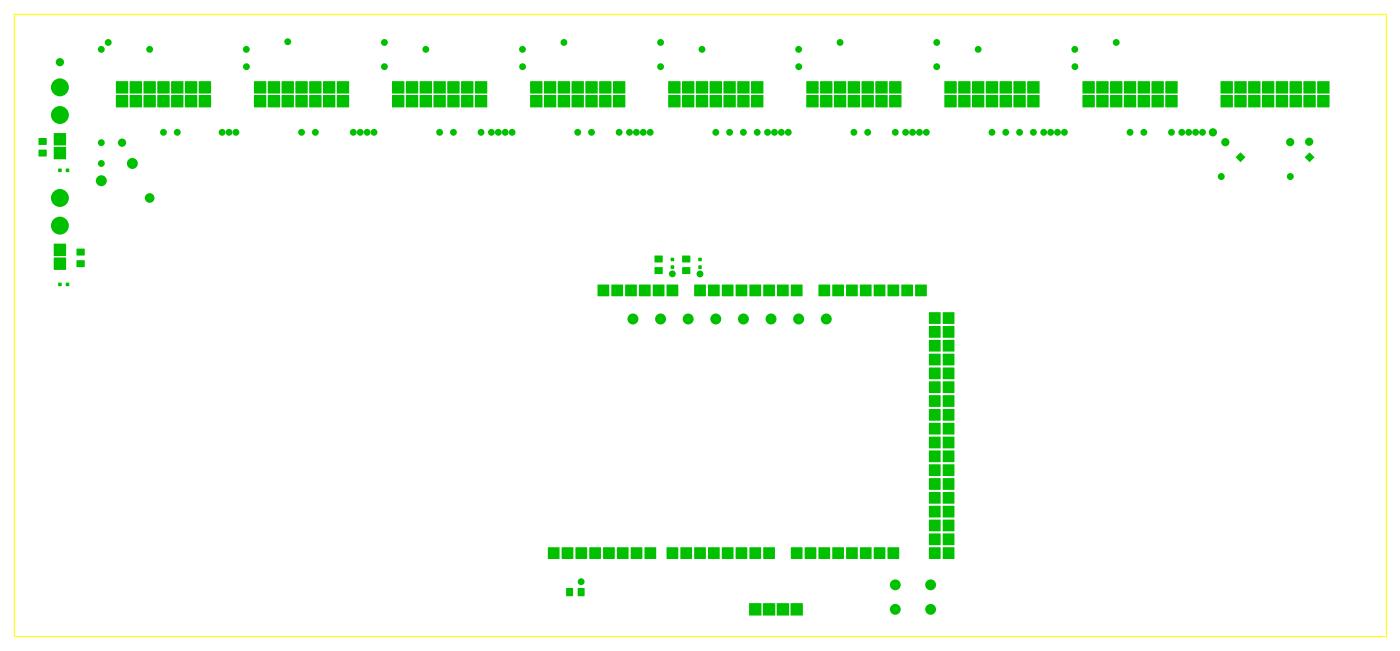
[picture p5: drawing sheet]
<svg xmlns="http://www.w3.org/2000/svg" width="258mm" height="120mm" viewBox="0 0 258 120" stroke-linecap="round" stroke-linejoin="round" font-family="sans-serif">
<g fill="#00c000">
<path d="M100.8 100.6l2.1-.1v2.1l-2.1 .1z" fill-rule="evenodd"/>
<path d="M103.3 100.6l2.1-.1v2.1l-2 .1z" fill-rule="evenodd"/>
<path d="M105.9 100.6l2-.1 .1 2.1-2.1 .1z" fill-rule="evenodd"/>
<path d="M108.4 100.6l2.1-.1v2.1l-2.1 .1z" fill-rule="evenodd"/>
<path d="M110.9 100.6l2.1-.1 .1 2.1-2.1 .1z" fill-rule="evenodd"/>
<path d="M113.5 100.6l2.1-.1v2.1l-2.1 .1z" fill-rule="evenodd"/>
<path d="M116 100.6l2.1-.1v2.1l-2 .1z" fill-rule="evenodd"/>
<path d="M118.6 100.6l2-.1 .1 2.1-2.1 .1z" fill-rule="evenodd"/>
<path d="M122.6 100.6l2.1-.1v2.1l-2 .1z" fill-rule="evenodd"/>
<path d="M125.2 100.6l2-.1 .1 2.1-2.1 .1z" fill-rule="evenodd"/>
<path d="M127.7 100.6l2.1-.1v2.1l-2.1 .1z" fill-rule="evenodd"/>
<path d="M130.2 100.6l2.1-.1 .1 2.1-2.1 .1z" fill-rule="evenodd"/>
<path d="M132.8 100.6l2.1-.1v2.1l-2.1 .1z" fill-rule="evenodd"/>
<path d="M135.3 100.6l2.1-.1v2.1l-2 .1z" fill-rule="evenodd"/>
<path d="M137.9 100.6l2-.1 .1 2.1-2.1 .1z" fill-rule="evenodd"/>
<path d="M140.4 100.6l2.1-.1v2.1l-2.1 .1z" fill-rule="evenodd"/>
<path d="M145.5 100.6l2.1-.1v2.1l-2.1 .1z" fill-rule="evenodd"/>
<path d="M148 100.6l2.1-.1v2.1l-2 .1z" fill-rule="evenodd"/>
<path d="M150.6 100.6l2-.1 .1 2.1-2.1 .1z" fill-rule="evenodd"/>
<path d="M153.1 100.6l2.1-.1v2.1l-2.1 .1z" fill-rule="evenodd"/>
<path d="M155.6 100.6l2.1-.1 .1 2.1-2.1 .1z" fill-rule="evenodd"/>
<path d="M158.2 100.6l2.1-.1v2.1l-2.1 .1z" fill-rule="evenodd"/>
<path d="M160.7 100.6l2.1-.1v2.1l-2 .1z" fill-rule="evenodd"/>
<path d="M163.3 100.6l2-.1 .1 2.1-2.1 .1z" fill-rule="evenodd"/>
<path d="M170.9 100.6l2.1-.1v2.1l-2.1 .1z" fill-rule="evenodd"/>
<path d="M173.4 100.6l2.1-.1v2.1l-2 .1z" fill-rule="evenodd"/>
<path d="M170.9 98h2.1v2.1h-2.1z" fill-rule="evenodd"/>
<path d="M173.4 98h2.1v2.1h-2z" fill-rule="evenodd"/>
<path d="M170.9 95.5h2.1v2l-2.1 .1z" fill-rule="evenodd"/>
<path d="M173.4 95.5h2.1v2l-2 .1z" fill-rule="evenodd"/>
<path d="M170.9 93l2.1-.1v2.1h-2.1z" fill-rule="evenodd"/>
<path d="M173.4 93l2.1-.1v2.1h-2z" fill-rule="evenodd"/>
<path d="M170.9 90.4h2.1v2.1h-2.1z" fill-rule="evenodd"/>
<path d="M173.4 90.4h2.1v2.1h-2z" fill-rule="evenodd"/>
<path d="M170.9 87.9l2.1-.1v2.1l-2.1 .1z" fill-rule="evenodd"/>
<path d="M173.4 87.9l2.1-.1v2.1l-2 .1z" fill-rule="evenodd"/>
<path d="M170.9 85.3h2.1v2.1h-2.1z" fill-rule="evenodd"/>
<path d="M173.4 85.3h2.1v2.1h-2z" fill-rule="evenodd"/>
<path d="M170.9 82.8h2.1v2l-2.1 .1z" fill-rule="evenodd"/>
<path d="M173.4 82.8h2.1v2l-2 .1z" fill-rule="evenodd"/>
<path d="M170.9 80.2l2.1 .1v2h-2.1z" fill-rule="evenodd"/>
<path d="M173.4 80.3l2.1-.1v2.1h-2z" fill-rule="evenodd"/>
<path d="M170.9 77.7h2.1v2.1h-2.1z" fill-rule="evenodd"/>
<path d="M173.4 77.7h2.1v2.1h-2z" fill-rule="evenodd"/>
<path d="M170.9 75.2l2.1-.1v2.1l-2.1 .1z" fill-rule="evenodd"/>
<path d="M173.4 75.2l2.1-.1v2.1l-2 .1z" fill-rule="evenodd"/>
<path d="M170.9 72.6h2.1v2.1h-2.1z" fill-rule="evenodd"/>
<path d="M173.4 72.6h2.1v2.1h-2z" fill-rule="evenodd"/>
<path d="M170.9 70.1h2.1v2l-2.1 .1z" fill-rule="evenodd"/>
<path d="M173.4 70.1h2.1v2l-2 .1z" fill-rule="evenodd"/>
<path d="M170.9 67.5l2.1 .1v2h-2.1z" fill-rule="evenodd"/>
<path d="M173.4 67.6l2.1-.1v2.1h-2z" fill-rule="evenodd"/>
<path d="M170.9 65h2.1v2.1h-2.1z" fill-rule="evenodd"/>
<path d="M173.4 65h2.1v2.1h-2z" fill-rule="evenodd"/>
<path d="M170.9 62.5l2.1-.1v2.1l-2.1 .1z" fill-rule="evenodd"/>
<path d="M173.4 62.5l2.1-.1v2.1l-2 .1z" fill-rule="evenodd"/>
<path d="M170.9 59.9h2.1v2.1h-2.1z" fill-rule="evenodd"/>
<path d="M173.4 59.9h2.1v2.1h-2z" fill-rule="evenodd"/>
<path d="M170.9 57.4h2.1v2.1l-2.1-.1z" fill-rule="evenodd"/>
<path d="M173.4 57.4h2.1v2l-2 .1z" fill-rule="evenodd"/>
<path d="M168.4 52.3h2l.1 2.1h-2.1z" fill-rule="evenodd"/>
<path d="M165.8 52.3h2.1v2.1h-2.1z" fill-rule="evenodd"/>
<path d="M163.3 52.3h2.1l-.1 2.1h-2z" fill-rule="evenodd"/>
<path d="M160.7 52.3h2.1v2.1h-2z" fill-rule="evenodd"/>
<path d="M158.2 52.3h2.1v2.1h-2.1z" fill-rule="evenodd"/>
<path d="M155.7 52.3h2l.1 2.1h-2.1z" fill-rule="evenodd"/>
<path d="M153.1 52.3h2.1v2.1h-2.1z" fill-rule="evenodd"/>
<path d="M150.6 52.3h2.1l-.1 2.1h-2z" fill-rule="evenodd"/>
<path d="M145.5 52.3h2.1v2.1h-2.1z" fill-rule="evenodd"/>
<path d="M143 52.3h2l.1 2.1h-2.1z" fill-rule="evenodd"/>
<path d="M140.4 52.3h2.1v2.1h-2.1z" fill-rule="evenodd"/>
<path d="M137.9 52.3h2.1l-.1 2.1h-2z" fill-rule="evenodd"/>
<path d="M135.3 52.3h2.1v2.1h-2z" fill-rule="evenodd"/>
<path d="M132.8 52.3h2.1v2.1h-2.1z" fill-rule="evenodd"/>
<path d="M130.3 52.3h2l.1 2.1h-2.1z" fill-rule="evenodd"/>
<path d="M127.7 52.3h2.1v2.1h-2.1z" fill-rule="evenodd"/>
<path d="M122.6 52.3h2.1v2.1h-2z" fill-rule="evenodd"/>
<path d="M120.1 52.3h2.1v2.1h-2.1z" fill-rule="evenodd"/>
<path d="M117.5 52.3h2.1l.1 2.1h-2.1z" fill-rule="evenodd"/>
<path d="M115 52.3h2.1v2.1h-2.1z" fill-rule="evenodd"/>
<path d="M112.5 52.3h2l.1 2.1h-2.1z" fill-rule="evenodd"/>
<path d="M109.9 52.3h2.1v2.1h-2z" fill-rule="evenodd"/>
<path d="M21.3 17.5h2.3v2.2h-2.3z" fill-rule="evenodd"/>
<path d="M23.9 17.5h2.2v2.2h-2.2z" fill-rule="evenodd"/>
<path d="M26.4 17.5h2.2v2.2h-2.2z" fill-rule="evenodd"/>
<path d="M29 17.5h2.2v2.2h-2.2z" fill-rule="evenodd"/>
<path d="M31.5 17.5h2.2v2.2h-2.2z" fill-rule="evenodd"/>
<path d="M34 17.5h2.3v2.2h-2.3z" fill-rule="evenodd"/>
<path d="M36.6 17.5h2.2v2.2h-2.2z" fill-rule="evenodd"/>
<path d="M36.6 14.9h2.2v2.3h-2.2z" fill-rule="evenodd"/>
<path d="M34 14.9h2.3v2.3h-2.3z" fill-rule="evenodd"/>
<path d="M31.5 14.9h2.2v2.3h-2.2z" fill-rule="evenodd"/>
<path d="M29 14.9h2.2v2.3h-2.2z" fill-rule="evenodd"/>
<path d="M26.4 14.9h2.2v2.3h-2.2z" fill-rule="evenodd"/>
<path d="M23.9 14.9h2.2v2.3h-2.2z" fill-rule="evenodd"/>
<path d="M21.3 14.9h2.3v2.3h-2.3z" fill-rule="evenodd"/>
<path d="M46.7 17.5h2.3v2.2h-2.3z" fill-rule="evenodd"/>
<path d="M49.3 17.5h2.2v2.2h-2.2z" fill-rule="evenodd"/>
<path d="M51.8 17.5h2.2v2.2h-2.2z" fill-rule="evenodd"/>
<path d="M54.4 17.5h2.2v2.2h-2.2z" fill-rule="evenodd"/>
<path d="M56.9 17.5h2.2v2.2h-2.2z" fill-rule="evenodd"/>
<path d="M59.4 17.5h2.3v2.2h-2.3z" fill-rule="evenodd"/>
<path d="M62 17.5h2.2v2.2h-2.2z" fill-rule="evenodd"/>
<path d="M62 14.9h2.2v2.3h-2.2z" fill-rule="evenodd"/>
<path d="M59.4 14.9h2.3v2.3h-2.3z" fill-rule="evenodd"/>
<path d="M56.9 14.9h2.2v2.3h-2.2z" fill-rule="evenodd"/>
<path d="M54.4 14.9h2.2v2.3h-2.2z" fill-rule="evenodd"/>
<path d="M51.8 14.9h2.2v2.3h-2.2z" fill-rule="evenodd"/>
<path d="M49.3 14.9h2.2v2.3h-2.2z" fill-rule="evenodd"/>
<path d="M46.7 14.9h2.3v2.3h-2.3z" fill-rule="evenodd"/>
<path d="M72.1 17.5h2.3v2.2h-2.3z" fill-rule="evenodd"/>
<path d="M74.7 17.5h2.2v2.2h-2.2z" fill-rule="evenodd"/>
<path d="M77.2 17.5h2.2v2.2h-2.2z" fill-rule="evenodd"/>
<path d="M79.8 17.5h2.2v2.2h-2.2z" fill-rule="evenodd"/>
<path d="M82.3 17.5h2.2v2.2h-2.2z" fill-rule="evenodd"/>
<path d="M84.8 17.5h2.3v2.2h-2.3z" fill-rule="evenodd"/>
<path d="M87.4 17.5h2.2v2.2h-2.2z" fill-rule="evenodd"/>
<path d="M87.4 14.9h2.2v2.3h-2.2z" fill-rule="evenodd"/>
<path d="M84.8 14.9h2.3v2.3h-2.3z" fill-rule="evenodd"/>
<path d="M82.3 14.9h2.2v2.3h-2.2z" fill-rule="evenodd"/>
<path d="M79.8 14.9h2.2v2.3h-2.2z" fill-rule="evenodd"/>
<path d="M77.2 14.9h2.2v2.3h-2.2z" fill-rule="evenodd"/>
<path d="M74.7 14.9h2.2v2.3h-2.2z" fill-rule="evenodd"/>
<path d="M72.1 14.9h2.3v2.3h-2.3z" fill-rule="evenodd"/>
<path d="M97.5 17.5h2.3v2.2h-2.3z" fill-rule="evenodd"/>
<path d="M100.1 17.5h2.2v2.2h-2.2z" fill-rule="evenodd"/>
<path d="M102.6 17.5h2.2v2.2h-2.2z" fill-rule="evenodd"/>
<path d="M105.2 17.5h2.2v2.2h-2.2z" fill-rule="evenodd"/>
<path d="M107.7 17.5h2.2v2.2h-2.2z" fill-rule="evenodd"/>
<path d="M110.2 17.5h2.3v2.2h-2.3z" fill-rule="evenodd"/>
<path d="M112.8 17.5h2.2v2.2h-2.2z" fill-rule="evenodd"/>
<path d="M112.8 14.9h2.2v2.3h-2.2z" fill-rule="evenodd"/>
<path d="M110.2 14.9h2.3v2.3h-2.3z" fill-rule="evenodd"/>
<path d="M107.7 14.9h2.2v2.3h-2.2z" fill-rule="evenodd"/>
<path d="M105.2 14.9h2.2v2.3h-2.2z" fill-rule="evenodd"/>
<path d="M102.6 14.9h2.2v2.3h-2.2z" fill-rule="evenodd"/>
<path d="M100.1 14.9h2.2v2.3h-2.2z" fill-rule="evenodd"/>
<path d="M97.5 14.9h2.3v2.3h-2.3z" fill-rule="evenodd"/>
<path d="M122.9 17.5h2.3v2.2h-2.3z" fill-rule="evenodd"/>
<path d="M125.5 17.5h2.2v2.2h-2.2z" fill-rule="evenodd"/>
<path d="M128 17.5h2.2v2.2h-2.2z" fill-rule="evenodd"/>
<path d="M130.6 17.5h2.2v2.2h-2.2z" fill-rule="evenodd"/>
<path d="M133.1 17.5h2.2v2.2h-2.2z" fill-rule="evenodd"/>
<path d="M135.6 17.5h2.3v2.2h-2.3z" fill-rule="evenodd"/>
<path d="M138.2 17.5h2.2v2.2h-2.2z" fill-rule="evenodd"/>
<path d="M138.2 14.9h2.2v2.3h-2.2z" fill-rule="evenodd"/>
<path d="M135.6 14.9h2.3v2.3h-2.3z" fill-rule="evenodd"/>
<path d="M133.1 14.9h2.2v2.3h-2.2z" fill-rule="evenodd"/>
<path d="M130.6 14.9h2.2v2.3h-2.2z" fill-rule="evenodd"/>
<path d="M128 14.9h2.2v2.3h-2.2z" fill-rule="evenodd"/>
<path d="M125.5 14.9h2.2v2.3h-2.2z" fill-rule="evenodd"/>
<path d="M122.9 14.9h2.3v2.3h-2.3z" fill-rule="evenodd"/>
<path d="M148.3 17.5h2.3v2.2h-2.3z" fill-rule="evenodd"/>
<path d="M150.9 17.5h2.2v2.2h-2.2z" fill-rule="evenodd"/>
<path d="M153.4 17.5h2.2v2.2h-2.2z" fill-rule="evenodd"/>
<path d="M156 17.5h2.2v2.2h-2.2z" fill-rule="evenodd"/>
<path d="M158.5 17.5h2.2v2.2h-2.2z" fill-rule="evenodd"/>
<path d="M161 17.5h2.3v2.2h-2.3z" fill-rule="evenodd"/>
<path d="M163.6 17.5h2.2v2.2h-2.2z" fill-rule="evenodd"/>
<path d="M163.6 14.9h2.2v2.3h-2.2z" fill-rule="evenodd"/>
<path d="M161 14.9h2.3v2.3h-2.3z" fill-rule="evenodd"/>
<path d="M158.5 14.9h2.2v2.3h-2.2z" fill-rule="evenodd"/>
<path d="M156 14.9h2.2v2.3h-2.2z" fill-rule="evenodd"/>
<path d="M153.4 14.9h2.2v2.3h-2.2z" fill-rule="evenodd"/>
<path d="M150.9 14.9h2.2v2.3h-2.2z" fill-rule="evenodd"/>
<path d="M148.3 14.9h2.3v2.3h-2.3z" fill-rule="evenodd"/>
<path d="M173.7 17.5h2.3v2.2h-2.3z" fill-rule="evenodd"/>
<path d="M176.3 17.5h2.2v2.2h-2.2z" fill-rule="evenodd"/>
<path d="M178.8 17.5h2.2v2.2h-2.2z" fill-rule="evenodd"/>
<path d="M181.4 17.5h2.2v2.2h-2.2z" fill-rule="evenodd"/>
<path d="M183.9 17.5h2.2v2.2h-2.2z" fill-rule="evenodd"/>
<path d="M186.4 17.5h2.3v2.2h-2.3z" fill-rule="evenodd"/>
<path d="M189 17.5h2.2v2.2h-2.2z" fill-rule="evenodd"/>
<path d="M189 14.9h2.2v2.3h-2.2z" fill-rule="evenodd"/>
<path d="M186.4 14.9h2.3v2.3h-2.3z" fill-rule="evenodd"/>
<path d="M183.9 14.9h2.2v2.3h-2.2z" fill-rule="evenodd"/>
<path d="M181.4 14.9h2.2v2.3h-2.2z" fill-rule="evenodd"/>
<path d="M178.8 14.9h2.2v2.3h-2.2z" fill-rule="evenodd"/>
<path d="M176.3 14.9h2.2v2.3h-2.2z" fill-rule="evenodd"/>
<path d="M173.7 14.9h2.3v2.3h-2.3z" fill-rule="evenodd"/>
<path d="M199.1 17.5h2.3v2.2h-2.3z" fill-rule="evenodd"/>
<path d="M201.7 17.5h2.2v2.2h-2.2z" fill-rule="evenodd"/>
<path d="M204.2 17.5h2.2v2.2h-2.2z" fill-rule="evenodd"/>
<path d="M206.8 17.5h2.2v2.2h-2.2z" fill-rule="evenodd"/>
<path d="M209.3 17.5h2.2v2.2h-2.2z" fill-rule="evenodd"/>
<path d="M211.8 17.5h2.3v2.2h-2.3z" fill-rule="evenodd"/>
<path d="M214.4 17.5h2.2v2.2h-2.2z" fill-rule="evenodd"/>
<path d="M214.4 14.9h2.2v2.3h-2.2z" fill-rule="evenodd"/>
<path d="M211.8 14.9h2.3v2.3h-2.3z" fill-rule="evenodd"/>
<path d="M209.3 14.9h2.2v2.3h-2.2z" fill-rule="evenodd"/>
<path d="M206.8 14.9h2.2v2.3h-2.2z" fill-rule="evenodd"/>
<path d="M204.2 14.9h2.2v2.3h-2.2z" fill-rule="evenodd"/>
<path d="M201.7 14.9h2.2v2.3h-2.2z" fill-rule="evenodd"/>
<path d="M199.1 14.9h2.3v2.3h-2.3z" fill-rule="evenodd"/>
<path d="M224.5 17.5h2.3v2.2h-2.3z" fill-rule="evenodd"/>
<path d="M227.1 17.5h2.2v2.2h-2.2z" fill-rule="evenodd"/>
<path d="M229.6 17.5h2.2v2.2h-2.2z" fill-rule="evenodd"/>
<path d="M232.2 17.5h2.2v2.2h-2.2z" fill-rule="evenodd"/>
<path d="M234.7 17.5h2.2v2.2h-2.2z" fill-rule="evenodd"/>
<path d="M237.2 17.5h2.3v2.2h-2.3z" fill-rule="evenodd"/>
<path d="M239.8 17.5h2.2v2.2h-2.2z" fill-rule="evenodd"/>
<path d="M242.3 17.5h2.2v2.2h-2.2z" fill-rule="evenodd"/>
<path d="M242.3 14.9h2.2v2.3h-2.2z" fill-rule="evenodd"/>
<path d="M239.8 14.9h2.2v2.3h-2.2z" fill-rule="evenodd"/>
<path d="M237.2 14.9h2.3v2.3h-2.3z" fill-rule="evenodd"/>
<path d="M234.7 14.9h2.2v2.3h-2.2z" fill-rule="evenodd"/>
<path d="M232.2 14.9h2.2v2.3h-2.2z" fill-rule="evenodd"/>
<path d="M229.6 14.9h2.2v2.3h-2.2z" fill-rule="evenodd"/>
<path d="M227.1 14.9h2.2v2.3h-2.2z" fill-rule="evenodd"/>
<path d="M224.5 14.9h2.3v2.3h-2.3z" fill-rule="evenodd"/>
<path d="M9.9 24.5h2.2v2.2h-2.2z" fill-rule="evenodd"/>
<path d="M9.9 27h2.2v2.2h-2.2z" fill-rule="evenodd"/>
<path d="M9.9 44.8h2.2v2.2h-2.2z" fill-rule="evenodd"/>
<path d="M9.9 47.3h2.2v2.2h-2.2z" fill-rule="evenodd"/>
<path d="M137.8 110.8h2.2v2.2h-2.2z" fill-rule="evenodd"/>
<path d="M140.4 110.8h2.2v2.2h-2.2z" fill-rule="evenodd"/>
<path d="M142.9 110.8h2.2v2.2h-2.2z" fill-rule="evenodd"/>
<path d="M145.4 110.8h2.3v2.2h-2.3z" fill-rule="evenodd"/>
<path d="M12.1 31h.6v.6h-.6z" fill-rule="evenodd"/>
<path d="M10.7 31h.6v.6h-.6z" fill-rule="evenodd"/>
<path d="M10.7 52l.6-.1v.6l-.6 .1z" fill-rule="evenodd"/>
<path d="M12.1 52h.6v.6l-.6-.1z" fill-rule="evenodd"/>
<path d="M7.1 27.5h1.5v1.2h-1.5z" fill-rule="evenodd"/>
<path d="M7.1 25.4h1.5v1.2h-1.5z" fill-rule="evenodd"/>
<path d="M14.1 47.8h1.5v1.2h-1.5z" fill-rule="evenodd"/>
<path d="M14.1 45.7h1.5v1.2h-1.5z" fill-rule="evenodd"/>
<path d="M106.3 108h1.2v1.5h-1.2z" fill-rule="evenodd"/>
<path d="M104.2 108h1.2v1.5h-1.2z" fill-rule="evenodd"/>
<path d="M123.4 48.8h.6v.5l-.6 .1z" fill-rule="evenodd"/>
<path d="M123.4 47.4h.6v.5l-.6 .1z" fill-rule="evenodd"/>
<path d="M120.4 47h1.5v1.2h-1.5z" fill-rule="evenodd"/>
<path d="M120.4 49.1h1.5v1.2h-1.5z" fill-rule="evenodd"/>
<path d="M128.5 48.8h.5l.1 .5-.6 .1z" fill-rule="evenodd"/>
<path d="M128.5 47.4h.5l.1 .5-.6 .1z" fill-rule="evenodd"/>
<path d="M125.5 47h1.5v1.2h-1.5z" fill-rule="evenodd"/>
<path d="M125.5 49.1h1.5v1.2h-1.5z" fill-rule="evenodd"/>
<path d="M227.3 28.9l.9-.9 .9 .9-.9 .9z" fill-rule="evenodd"/>
<path d="M240 28.9l.9-.9 .9 .9-.9 .9z" fill-rule="evenodd"/>
<circle cx="103.7" cy="7.8" r=".63"/>
<circle cx="78.3" cy="9.1" r=".63"/>
<circle cx="22.4" cy="26.2" r=".76"/>
<circle cx="70.7" cy="7.8" r=".63"/>
<circle cx="45.3" cy="9.1" r=".63"/>
<circle cx="96.1" cy="9.1" r=".63"/>
<circle cx="129.1" cy="9.1" r=".63"/>
<circle cx="146.9" cy="9.1" r=".63"/>
<circle cx="179.9" cy="9.1" r=".63"/>
<circle cx="121.5" cy="7.8" r=".63"/>
<circle cx="154.5" cy="7.8" r=".63"/>
<circle cx="172.3" cy="7.8" r=".63"/>
<circle cx="205.3" cy="7.8" r=".63"/>
<circle cx="52.9" cy="7.7" r=".63"/>
<circle cx="106.9" cy="106.9" r=".63"/>
<circle cx="55.5" cy="24.3" r=".63"/>
<circle cx="58" cy="24.3" r=".63"/>
<circle cx="18.6" cy="26.2" r=".63"/>
<circle cx="18.6" cy="9.1" r=".63"/>
<circle cx="27.5" cy="9.1" r=".63"/>
<circle cx="83.4" cy="24.3" r=".63"/>
<circle cx="80.9" cy="24.3" r=".63"/>
<circle cx="113.9" cy="24.3" r=".63"/>
<circle cx="108.8" cy="24.3" r=".63"/>
<circle cx="164.7" cy="24.3" r=".63"/>
<circle cx="159.6" cy="24.3" r=".63"/>
<circle cx="157.1" cy="24.3" r=".63"/>
<circle cx="185" cy="24.3" r=".63"/>
<circle cx="187.5" cy="24.3" r=".63"/>
<circle cx="190.1" cy="24.3" r=".63"/>
<circle cx="128.8" cy="50.3" r=".63"/>
<circle cx="123.7" cy="50.3" r=".63"/>
<circle cx="225.4" cy="26.1" r=".76"/>
<circle cx="223.1" cy="24.3" r=".76"/>
<circle cx="237.3" cy="26.1" r=".76"/>
<circle cx="27.5" cy="36.4" r=".89"/>
<circle cx="182.5" cy="24.3" r=".63"/>
<circle cx="207.9" cy="24.3" r=".63"/>
<circle cx="210.4" cy="24.3" r=".63"/>
<circle cx="215.5" cy="24.3" r=".63"/>
<circle cx="139.3" cy="24.3" r=".63"/>
<circle cx="11" cy="11.4" r=".76"/>
<circle cx="193.3" cy="24.3" r=".63"/>
<circle cx="19.9" cy="7.8" r=".63"/>
<circle cx="40.9" cy="24.3" r=".63"/>
<circle cx="42.1" cy="24.3" r=".63"/>
<circle cx="65" cy="24.3" r=".63"/>
<circle cx="18.6" cy="30" r=".63"/>
<circle cx="66.3" cy="24.3" r=".63"/>
<circle cx="67.5" cy="24.3" r=".63"/>
<circle cx="68.8" cy="24.3" r=".63"/>
<circle cx="167.9" cy="24.3" r=".63"/>
<circle cx="166.6" cy="24.3" r=".63"/>
<circle cx="142.5" cy="24.3" r=".63"/>
<circle cx="141.2" cy="24.3" r=".63"/>
<circle cx="117.1" cy="24.3" r=".63"/>
<circle cx="115.8" cy="24.3" r=".63"/>
<circle cx="192" cy="24.3" r=".63"/>
<circle cx="218.7" cy="24.3" r=".63"/>
<circle cx="217.4" cy="24.3" r=".63"/>
<circle cx="240.8" cy="26" r=".76"/>
<circle cx="194.5" cy="24.3" r=".63"/>
<circle cx="43.4" cy="24.3" r=".63"/>
<circle cx="169.1" cy="24.3" r=".63"/>
<circle cx="143.7" cy="24.3" r=".63"/>
<circle cx="118.3" cy="24.3" r=".63"/>
<circle cx="219.9" cy="24.3" r=".63"/>
<circle cx="195.8" cy="24.3" r=".63"/>
<circle cx="170.4" cy="24.3" r=".63"/>
<circle cx="145" cy="24.3" r=".63"/>
<circle cx="119.6" cy="24.3" r=".63"/>
<circle cx="221.2" cy="24.3" r=".63"/>
<circle cx="70.7" cy="12.3" r=".63"/>
<circle cx="45.3" cy="12.3" r=".63"/>
<circle cx="96.1" cy="12.3" r=".63"/>
<circle cx="146.9" cy="12.3" r=".63"/>
<circle cx="197.7" cy="12.3" r=".63"/>
<circle cx="121.5" cy="12.3" r=".63"/>
<circle cx="172.3" cy="12.3" r=".63"/>
<circle cx="30.1" cy="24.3" r=".63"/>
<circle cx="32.6" cy="24.3" r=".63"/>
<circle cx="88.5" cy="24.3" r=".63"/>
<circle cx="136.7" cy="24.3" r=".63"/>
<circle cx="131.7" cy="24.3" r=".63"/>
<circle cx="106.3" cy="24.3" r=".63"/>
<circle cx="197.7" cy="9.1" r=".63"/>
<circle cx="91.7" cy="24.3" r=".63"/>
<circle cx="134.2" cy="24.3" r=".63"/>
<circle cx="90.4" cy="24.3" r=".63"/>
<circle cx="92.9" cy="24.3" r=".63"/>
<circle cx="94.2" cy="24.3" r=".63"/>
<circle cx="11" cy="21.1" r="1.65"/>
<circle cx="11" cy="16" r="1.65"/>
<circle cx="11" cy="41.4" r="1.65"/>
<circle cx="11" cy="36.4" r="1.65"/>
<circle cx="164.7" cy="107.4" r="1"/>
<circle cx="171.2" cy="107.4" r="1"/>
<circle cx="164.7" cy="111.9" r="1"/>
<circle cx="171.2" cy="111.9" r="1"/>
<circle cx="224.6" cy="32.4" r=".64"/>
<circle cx="237.3" cy="32.4" r=".64"/>
<circle cx="121.5" cy="58.6" r="1.01"/>
<circle cx="116.4" cy="58.6" r="1.01"/>
<circle cx="126.6" cy="58.6" r="1.01"/>
<circle cx="131.7" cy="58.6" r="1.01"/>
<circle cx="136.7" cy="58.6" r="1.01"/>
<circle cx="141.8" cy="58.6" r="1.01"/>
<circle cx="146.9" cy="58.6" r="1.01"/>
<circle cx="152" cy="58.6" r="1.01"/>
<circle cx="24.3" cy="30" r="1.01"/>
<circle cx="18.6" cy="33.2" r="1.01"/>
</g>
<path d="M2.6 2.6h252.4v114.3h-252.4z" fill="none" stroke="#ff0" stroke-width=".2"/>
</svg>
